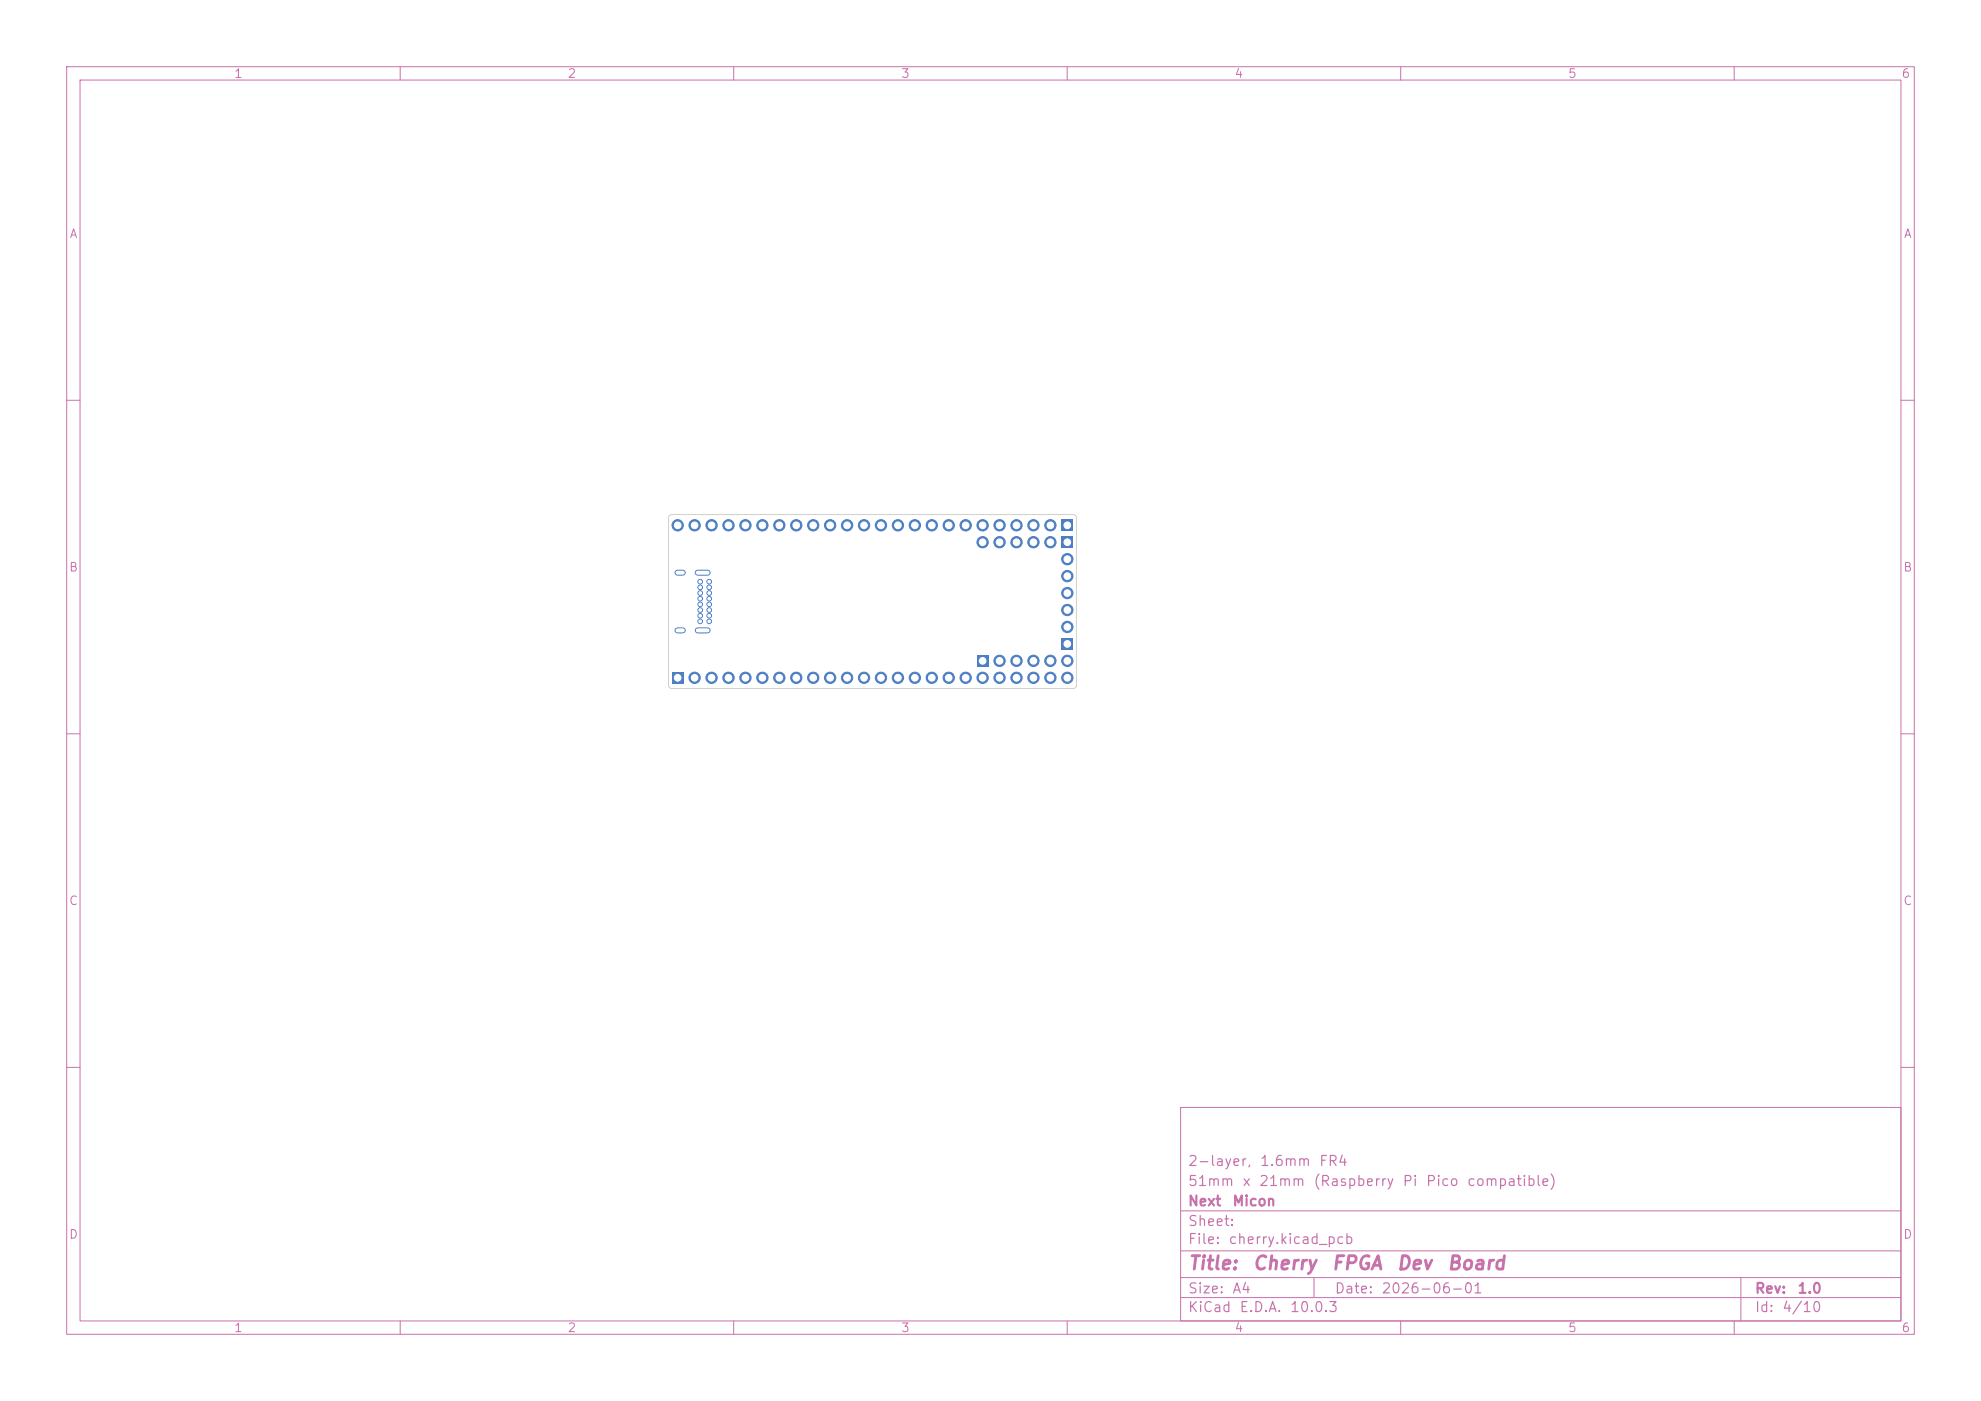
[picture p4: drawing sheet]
<svg xmlns="http://www.w3.org/2000/svg" width="297mm" height="210mm" viewBox="0 0 297 210" stroke-linecap="round" stroke-linejoin="round" font-family="sans-serif">
<defs><g id="words">
<g font-size="2" fill="#c872ab">
<text x="178" y="190.8">Title:</text>
<text x="187.7" y="190.8">Cherry</text>
<text x="199.5" y="190.8">FPGA</text>
<text x="209.3" y="190.8">Dev</text>
<text x="216.8" y="190.8">Board</text>
</g>
<g font-size="1.5" fill="#c872ab">
<text x="178" y="178.2">51mm</text>
<text x="178" y="175.2">2-layer,</text>
<text x="186.2" y="178.2">x</text>
<text x="188.7" y="178.2">21mm</text>
<text x="188.8" y="175.2">1.6mm</text>
<text x="196.8" y="178.2">(Raspberry</text>
<text x="197.7" y="175.2">FR4</text>
<text x="210.2" y="178.2">Pi</text>
<text x="213.7" y="178.2">Pico</text>
<text x="219.8" y="178.2">compatible)</text>
<text x="178" y="184.2">Sheet:</text>
<text x="178" y="181.2">Next</text>
<text x="184.7" y="181.2">Micon</text>
<text x="178" y="186.9">File:</text>
<text x="184.1" y="186.9">cherry.kicad_pcb</text>
<text x="178" y="197.1">KiCad</text>
<text x="178" y="194.3">Size:</text>
<text x="184.7" y="194.3">A4</text>
<text x="185.7" y="197.1">E.D.A.</text>
<text x="193.3" y="197.1">10.0.3</text>
<text x="200" y="194.3">Date:</text>
<text x="207" y="194.3">2026-06-01</text>
<text x="263" y="194.3">Rev:</text>
<text x="263" y="197.1">Id:</text>
<text x="267.1" y="197.1">4/10</text>
<text x="269.4" y="194.3">1.0</text>
</g>
<g font-size="1.3" fill="#c872ab">
<text x="35" y="12">1</text>
<text x="85" y="12">2</text>
<text x="135" y="12">3</text>
<text x="185" y="12">4</text>
<text x="235" y="12">5</text>
<text x="285" y="12">6</text>
<text x="10.3" y="36">A</text>
<text x="285.4" y="36">A</text>
<text x="10.3" y="86">B</text>
<text x="285.3" y="86">B</text>
<text x="10.3" y="136">C</text>
<text x="285.3" y="136">C</text>
<text x="10.3" y="186">D</text>
<text x="285.3" y="186">D</text>
<text x="35" y="200">1</text>
<text x="85" y="200">2</text>
<text x="135" y="200">3</text>
<text x="185" y="200">4</text>
<text x="235" y="200">5</text>
<text x="285" y="200">6</text>
</g>
</g></defs>
<g fill="none" stroke="#c872ab" stroke-width=".15">
<path d="M10 10h277v190h-277zM12 12h273v186h-273zM60 10v2M110 10v2M160 10v2M210 10v2M260 10v2M10 60h2M285 60h2M10 110h2M285 110h2M10 160h2"/>
<path d="M177 166h108v32h-108zM285 160h2M60 198v2M110 198v2M160 198v2M177 194.5h108M177 191.5h108M177 187.5h108M177 181.5h108M197 191.5v3M210 198v2M260 198v2"/>
<path d="M261 191.5v6.5"/>
</g>
<g fill="#4d7fc4" stroke="#4d7fc4" stroke-width=".15">
<circle cx="106.3" cy="87.2" r=".35"/>
<circle cx="106.3" cy="88" r=".35"/>
<circle cx="106.3" cy="88.9" r=".35"/>
<circle cx="106.3" cy="89.7" r=".35"/>
<circle cx="106.3" cy="90.6" r=".35"/>
<circle cx="106.3" cy="91.4" r=".35"/>
<circle cx="106.3" cy="92.3" r=".35"/>
<circle cx="106.3" cy="93.1" r=".35"/>
<circle cx="105" cy="93.1" r=".35"/>
<circle cx="105" cy="92.3" r=".35"/>
<circle cx="105" cy="91.4" r=".35"/>
<circle cx="105" cy="90.6" r=".35"/>
<circle cx="105" cy="89.7" r=".35"/>
<circle cx="105" cy="88.9" r=".35"/>
<circle cx="105" cy="88" r=".35"/>
<circle cx="105" cy="87.2" r=".35"/>
</g>
<path d="M101.6 85.8h.8M101.6 94.5h.8M104.6 85.8h1.5M104.6 94.5h1.5" fill="none" stroke="#4d7fc4" stroke-width=".9"/>
<path d="M100.8 100.8h1.6v1.7h-1.6z" fill="#4d7fc4"/>
<g fill="#4d7fc4" stroke="#4d7fc4" stroke-width=".15">
<circle cx="104.1" cy="101.6" r=".85"/>
<circle cx="106.7" cy="101.6" r=".85"/>
<circle cx="109.2" cy="101.6" r=".85"/>
<circle cx="111.8" cy="101.6" r=".85"/>
<circle cx="114.3" cy="101.6" r=".85"/>
<circle cx="116.8" cy="101.6" r=".85"/>
<circle cx="119.4" cy="101.6" r=".85"/>
<circle cx="121.9" cy="101.6" r=".85"/>
<circle cx="124.5" cy="101.6" r=".85"/>
<circle cx="127" cy="101.6" r=".85"/>
<circle cx="129.5" cy="101.6" r=".85"/>
<circle cx="132.1" cy="101.6" r=".85"/>
<circle cx="134.6" cy="101.6" r=".85"/>
<circle cx="137.2" cy="101.6" r=".85"/>
<circle cx="139.7" cy="101.6" r=".85"/>
<circle cx="142.2" cy="101.6" r=".85"/>
<circle cx="144.8" cy="101.6" r=".85"/>
<circle cx="147.3" cy="101.6" r=".85"/>
<circle cx="149.9" cy="101.6" r=".85"/>
<circle cx="152.4" cy="101.6" r=".85"/>
<circle cx="154.9" cy="101.6" r=".85"/>
<circle cx="157.5" cy="101.6" r=".85"/>
<circle cx="160" cy="101.6" r=".85"/>
</g>
<path d="M159.2 80.4h1.7v1.7h-1.7z" fill="#4d7fc4"/>
<g fill="#4d7fc4" stroke="#4d7fc4" stroke-width=".15">
<circle cx="157.5" cy="81.3" r=".85"/>
<circle cx="154.9" cy="81.3" r=".85"/>
<circle cx="152.4" cy="81.3" r=".85"/>
<circle cx="149.9" cy="81.3" r=".85"/>
<circle cx="147.3" cy="81.3" r=".85"/>
</g>
<path d="M159.2 95.7h1.7v1.7h-1.7z" fill="#4d7fc4"/>
<g fill="#4d7fc4" stroke="#4d7fc4" stroke-width=".15">
<circle cx="160" cy="94" r=".85"/>
<circle cx="160" cy="91.4" r=".85"/>
<circle cx="160" cy="88.9" r=".85"/>
<circle cx="160" cy="86.4" r=".85"/>
<circle cx="160" cy="83.8" r=".85"/>
</g>
<path d="M146.5 98.2h1.7v1.7h-1.7z" fill="#4d7fc4"/>
<g fill="#4d7fc4" stroke="#4d7fc4" stroke-width=".15">
<circle cx="149.9" cy="99.1" r=".85"/>
<circle cx="152.4" cy="99.1" r=".85"/>
<circle cx="154.9" cy="99.1" r=".85"/>
<circle cx="157.5" cy="99.1" r=".85"/>
<circle cx="160" cy="99.1" r=".85"/>
</g>
<path d="M159.2 77.9h1.7v1.7h-1.7z" fill="#4d7fc4"/>
<g fill="#4d7fc4" stroke="#4d7fc4" stroke-width=".15">
<circle cx="157.5" cy="78.7" r=".85"/>
<circle cx="154.9" cy="78.7" r=".85"/>
<circle cx="152.4" cy="78.7" r=".85"/>
<circle cx="149.9" cy="78.7" r=".85"/>
<circle cx="147.3" cy="78.7" r=".85"/>
<circle cx="144.8" cy="78.7" r=".85"/>
<circle cx="142.2" cy="78.7" r=".85"/>
<circle cx="139.7" cy="78.7" r=".85"/>
<circle cx="137.2" cy="78.7" r=".85"/>
<circle cx="134.6" cy="78.7" r=".85"/>
<circle cx="132.1" cy="78.7" r=".85"/>
<circle cx="129.5" cy="78.7" r=".85"/>
<circle cx="127" cy="78.7" r=".85"/>
<circle cx="124.5" cy="78.7" r=".85"/>
<circle cx="121.9" cy="78.7" r=".85"/>
<circle cx="119.4" cy="78.7" r=".85"/>
<circle cx="116.8" cy="78.7" r=".85"/>
<circle cx="114.3" cy="78.7" r=".85"/>
<circle cx="111.8" cy="78.7" r=".85"/>
<circle cx="109.2" cy="78.7" r=".85"/>
<circle cx="106.7" cy="78.7" r=".85"/>
<circle cx="104.1" cy="78.7" r=".85"/>
<circle cx="101.6" cy="78.7" r=".85"/>
</g>
<path d="M100.4 77.3l.3-.2h60.2a.5 .5 0 0 1 .5 .5v25.1a.5 .5 0 0 1-.5 .5h-60.2a.5 .5 0 0 1-.5-.5v-25.1z" fill="none" stroke="#d0d2cd" stroke-width=".15"/>
<g fill="#fff" stroke="#fff" stroke-width=".15">
<circle cx="106.3" cy="87.2" r=".2"/>
<circle cx="106.3" cy="88" r=".2"/>
<circle cx="106.3" cy="88.9" r=".2"/>
<circle cx="106.3" cy="89.7" r=".2"/>
<circle cx="106.3" cy="90.6" r=".2"/>
<circle cx="106.3" cy="91.4" r=".2"/>
<circle cx="106.3" cy="92.3" r=".2"/>
<circle cx="106.3" cy="93.1" r=".2"/>
<circle cx="105" cy="93.1" r=".2"/>
<circle cx="105" cy="92.3" r=".2"/>
<circle cx="105" cy="91.4" r=".2"/>
<circle cx="105" cy="90.6" r=".2"/>
<circle cx="105" cy="89.7" r=".2"/>
<circle cx="105" cy="88.9" r=".2"/>
<circle cx="105" cy="88" r=".2"/>
<circle cx="105" cy="87.2" r=".2"/>
<circle cx="101.6" cy="101.6" r=".5"/>
<circle cx="104.1" cy="101.6" r=".5"/>
<circle cx="106.7" cy="101.6" r=".5"/>
<circle cx="109.2" cy="101.6" r=".5"/>
<circle cx="111.8" cy="101.6" r=".5"/>
<circle cx="114.3" cy="101.6" r=".5"/>
<circle cx="116.8" cy="101.6" r=".5"/>
<circle cx="119.4" cy="101.6" r=".5"/>
<circle cx="121.9" cy="101.6" r=".5"/>
<circle cx="124.5" cy="101.6" r=".5"/>
<circle cx="127" cy="101.6" r=".5"/>
<circle cx="129.5" cy="101.6" r=".5"/>
<circle cx="132.1" cy="101.6" r=".5"/>
<circle cx="134.6" cy="101.6" r=".5"/>
<circle cx="137.2" cy="101.6" r=".5"/>
<circle cx="139.7" cy="101.6" r=".5"/>
<circle cx="142.2" cy="101.6" r=".5"/>
<circle cx="144.8" cy="101.6" r=".5"/>
<circle cx="147.3" cy="101.6" r=".5"/>
<circle cx="149.9" cy="101.6" r=".5"/>
<circle cx="152.4" cy="101.6" r=".5"/>
<circle cx="154.9" cy="101.6" r=".5"/>
<circle cx="157.5" cy="101.6" r=".5"/>
<circle cx="160" cy="101.6" r=".5"/>
<circle cx="160" cy="81.3" r=".5"/>
<circle cx="157.5" cy="81.3" r=".5"/>
<circle cx="154.9" cy="81.3" r=".5"/>
<circle cx="152.4" cy="81.3" r=".5"/>
<circle cx="149.9" cy="81.3" r=".5"/>
<circle cx="147.3" cy="81.3" r=".5"/>
<circle cx="160" cy="96.5" r=".5"/>
<circle cx="160" cy="94" r=".5"/>
<circle cx="160" cy="91.4" r=".5"/>
<circle cx="160" cy="88.9" r=".5"/>
<circle cx="160" cy="86.4" r=".5"/>
<circle cx="160" cy="83.8" r=".5"/>
<circle cx="147.3" cy="99.1" r=".5"/>
<circle cx="149.9" cy="99.1" r=".5"/>
<circle cx="152.4" cy="99.1" r=".5"/>
<circle cx="154.9" cy="99.1" r=".5"/>
<circle cx="157.5" cy="99.1" r=".5"/>
<circle cx="160" cy="99.1" r=".5"/>
<circle cx="160" cy="78.7" r=".5"/>
<circle cx="157.5" cy="78.7" r=".5"/>
<circle cx="154.9" cy="78.7" r=".5"/>
<circle cx="152.4" cy="78.7" r=".5"/>
<circle cx="149.9" cy="78.7" r=".5"/>
<circle cx="147.3" cy="78.7" r=".5"/>
<circle cx="144.8" cy="78.7" r=".5"/>
<circle cx="142.2" cy="78.7" r=".5"/>
<circle cx="139.7" cy="78.7" r=".5"/>
<circle cx="137.2" cy="78.7" r=".5"/>
<circle cx="134.6" cy="78.7" r=".5"/>
<circle cx="132.1" cy="78.7" r=".5"/>
<circle cx="129.5" cy="78.7" r=".5"/>
<circle cx="127" cy="78.7" r=".5"/>
<circle cx="124.5" cy="78.7" r=".5"/>
<circle cx="121.9" cy="78.7" r=".5"/>
<circle cx="119.4" cy="78.7" r=".5"/>
<circle cx="116.8" cy="78.7" r=".5"/>
<circle cx="114.3" cy="78.7" r=".5"/>
<circle cx="111.8" cy="78.7" r=".5"/>
<circle cx="109.2" cy="78.7" r=".5"/>
<circle cx="106.7" cy="78.7" r=".5"/>
<circle cx="104.1" cy="78.7" r=".5"/>
<circle cx="101.6" cy="78.7" r=".5"/>
</g>
<path d="M101.6 85.8h.8M101.6 94.5h.8M104.6 85.8h1.5M104.6 94.5h1.5" fill="none" stroke="#fff" stroke-width=".6"/>
<use href="#words"/>
</svg>
